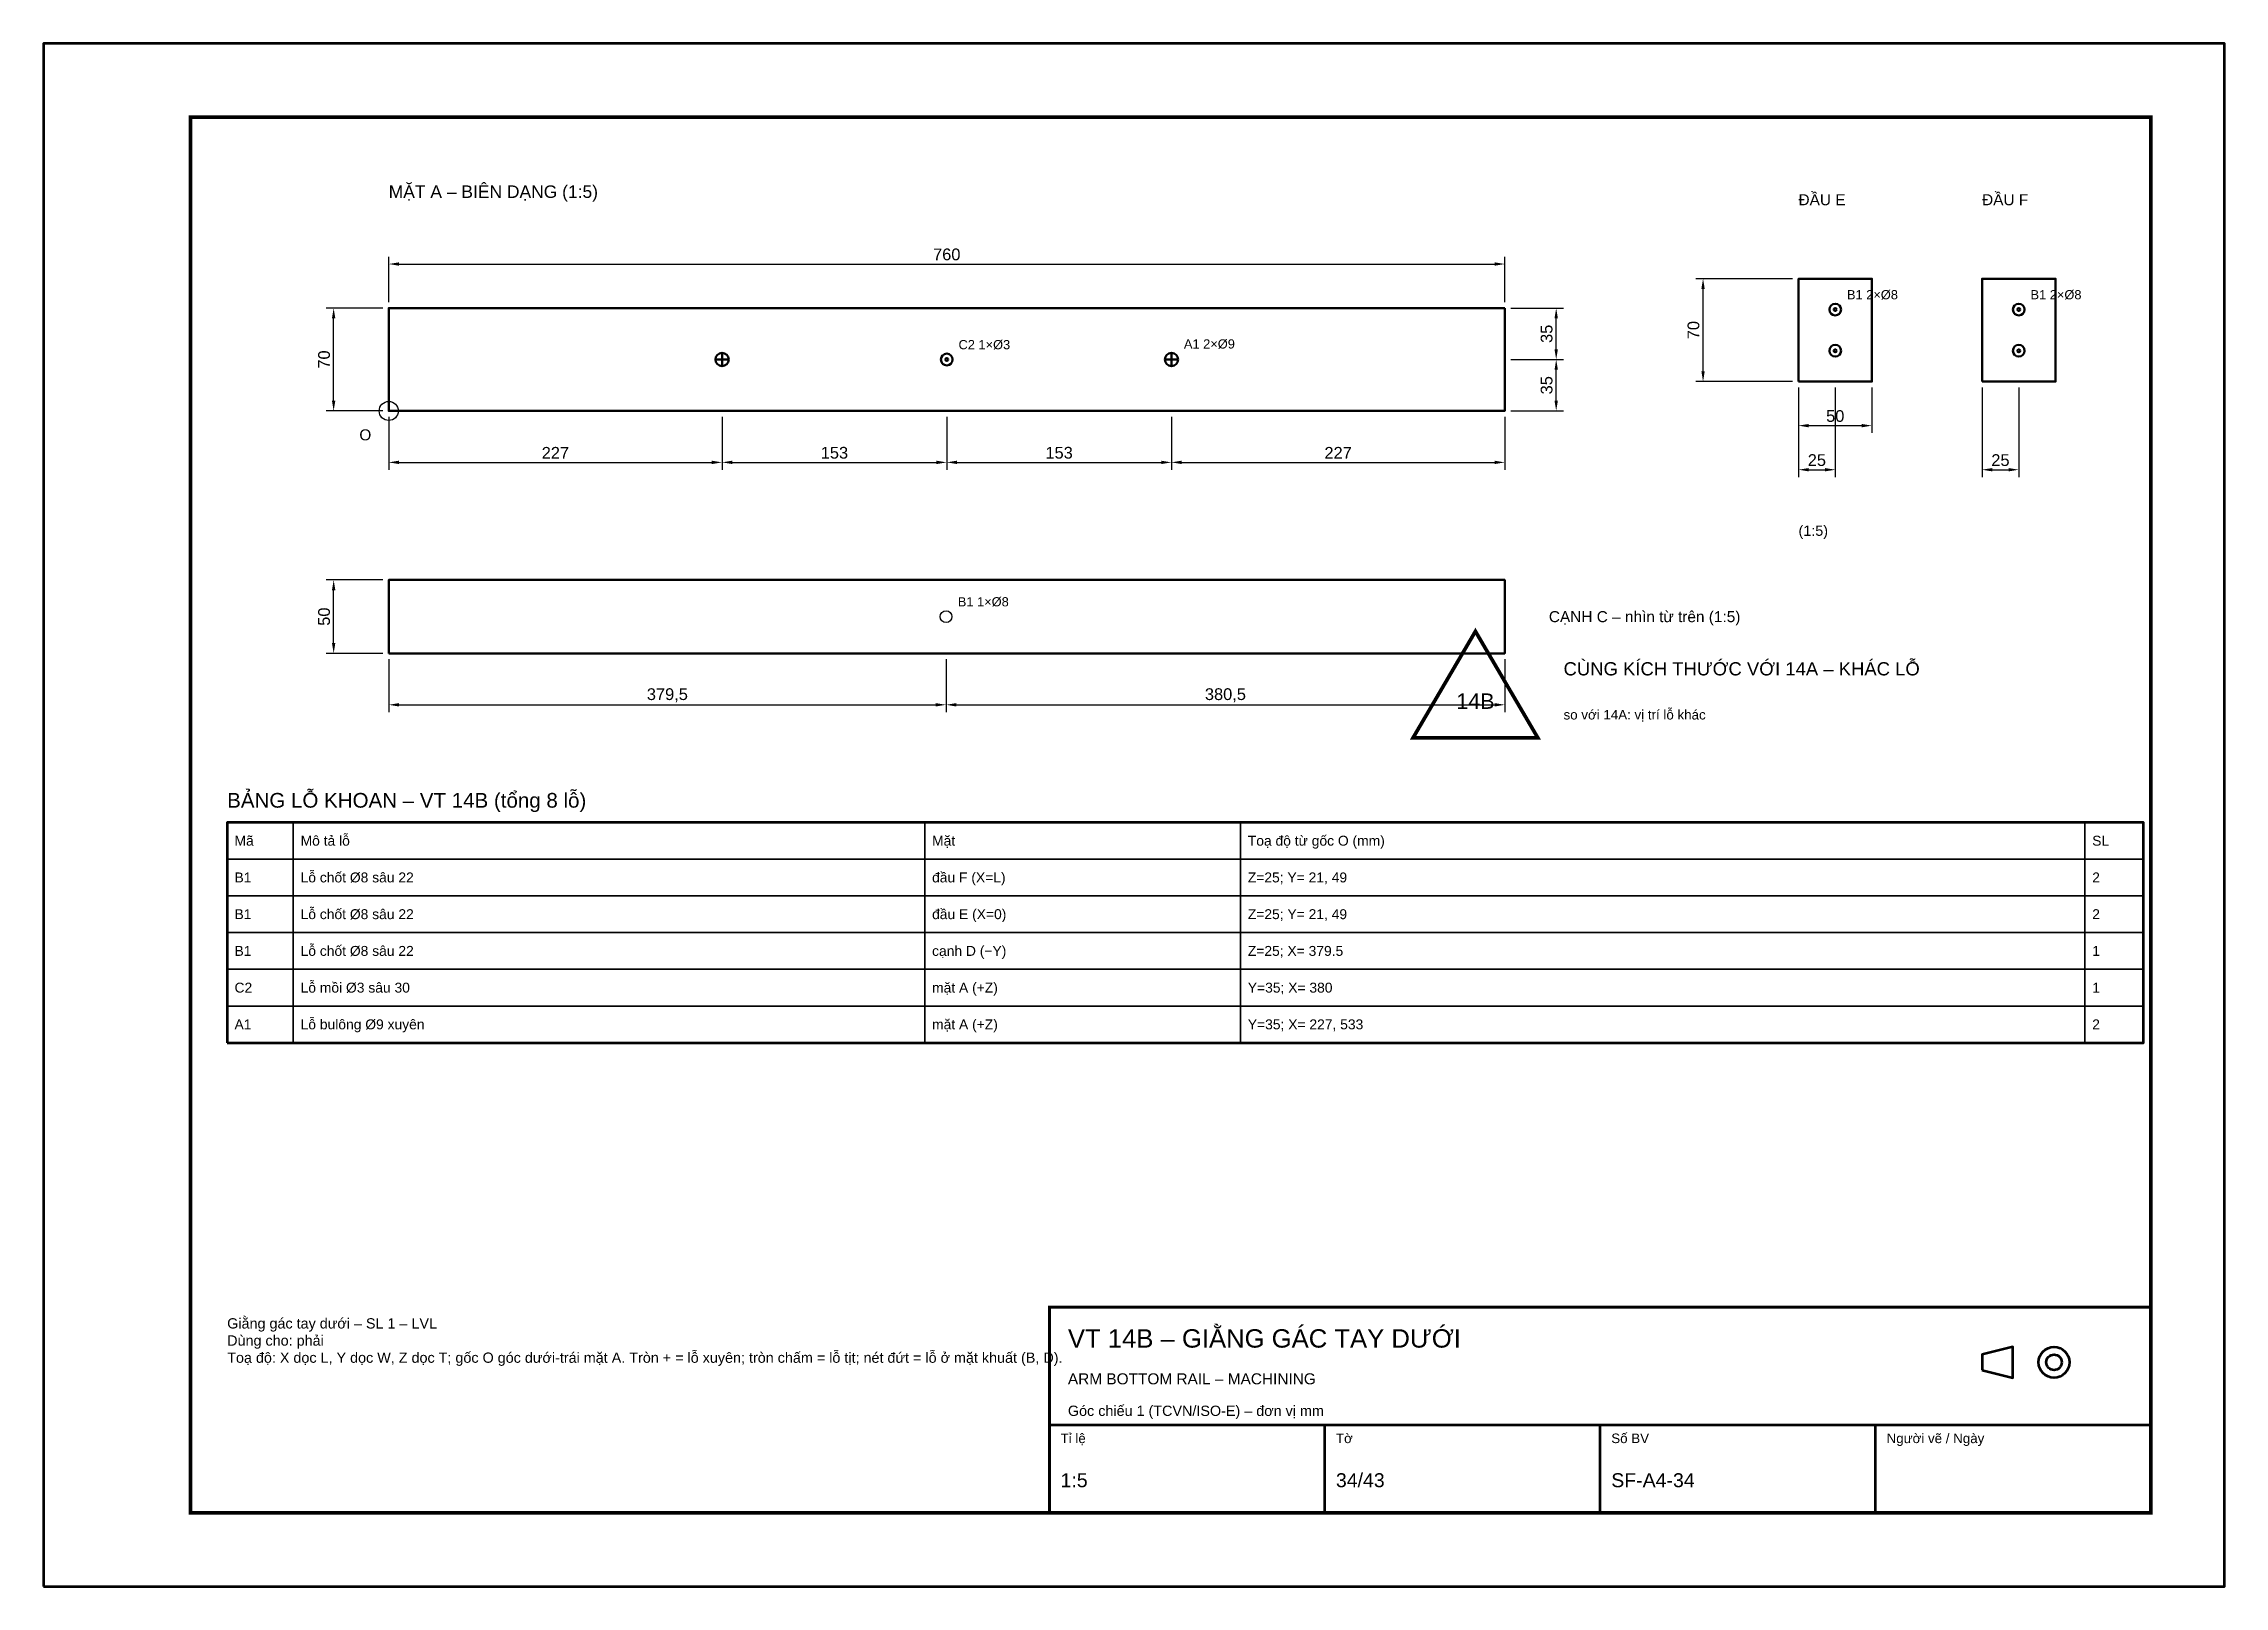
# Model space of a CAD drawing. Header units: millimetres. Extents: x 0 to 2970, y 0 to 2100.
import ezdxf
from ezdxf.enums import TextEntityAlignment as Align

# ---------------------------------------------------------------- set-up
doc = ezdxf.new("R2010")
doc.units = ezdxf.units.MM
doc.header["$LTSCALE"] = 10
for name, color, linetype, lineweight in [('0-KHUNG-BANVE', 7, 'CONTINUOUS', 70), ('1-NET-THAY', 7, 'CONTINUOUS', 50), ('10-PHU-KIEN', 1, 'CONTINUOUS', 25), ('2-NET-KHUAT', 8, 'Continuous', 25), ('3-KICH-THUOC', 1, 'CONTINUOUS', 18), ('6-CHU', 7, 'CONTINUOUS', 25), ('7-BANG-KE', 7, 'CONTINUOUS', 25)]:
    doc.layers.add(name, color=color, linetype=linetype, lineweight=lineweight)
doc.styles.add('VN', font='arial.ttf')
doc.dimstyles.new('A4', dxfattribs={"dimscale": 10, "dimtxt": 1.6, "dimasz": 1.4, "dimexe": 1, "dimexo": 0.8, "dimgap": 0.5, "dimtad": 1, "dimdec": 1, "dimtxsty": 'VN', "dimcen": 2.5, "dimclrd": 1, "dimclre": 1, "dimclrt": 7, "dimazin": 3, "dimtfac": 1, "dimtmove": 0, "dimatfit": 3})

msp = doc.modelspace()

# ---------------------------------------------------------------- linework, layer by layer
at = {"layer": '0-KHUNG-BANVE'}
for p, q in [((1370, 220), (2870, 220)), ((1745, 100), (1745, 220)), ((2120, 100), (2120, 220)), ((2495, 100), (2495, 220))]:
    msp.add_line(p, q, dxfattribs=at)
for points in [[(0, 0), (2970, 0), (2970, 2100), (0, 2100)], [(250, 740), (2860, 740), (2860, 1040), (250, 1040)], [(2640, 294.5), (2682, 284), (2682, 326), (2640, 315.5)]]:
    msp.add_lwpolyline(points, close=True, dxfattribs=at)
for points, const_width in [([(200, 100), (2870, 100), (2870, 2000), (200, 2000)], 5), ([(1370, 100), (2870, 100), (2870, 380), (1370, 380)], 4)]:
    msp.add_lwpolyline(points, close=True, dxfattribs=dict(at, const_width=const_width))
for radius in [21, 10.5]:
    msp.add_circle((2738, 305), radius, dxfattribs=at)
at = {"layer": '1-NET-THAY'}
for p, q in [((915, 1670), (933, 1670)), ((924, 1661), (924, 1679)), ((1527, 1670), (1545, 1670)), ((1536, 1661), (1536, 1679))]:
    msp.add_line(p, q, dxfattribs=at)
for points in [[(2390, 1640), (2490, 1640), (2490, 1780), (2390, 1780)], [(2640, 1640), (2740, 1640), (2740, 1780), (2640, 1780)], [(1990, 1740), (470, 1740), (470, 1600), (1990, 1600)], [(470, 1270), (1990, 1270), (1990, 1370), (470, 1370)]]:
    msp.add_lwpolyline(points, close=True, dxfattribs=at)
for centre, radius in [((2440, 1738), 8), ((2440, 1738), 2), ((2690, 1738), 8), ((2690, 1738), 2), ((924, 1670), 9), ((1230, 1670), 8), ((1230, 1670), 2), ((1536, 1670), 9), ((2440, 1682), 8), ((2440, 1682), 2), ((2690, 1682), 8), ((2690, 1682), 2)]:
    msp.add_circle(centre, radius, dxfattribs=at)
at = {"layer": '10-PHU-KIEN', "const_width": 5}
msp.add_lwpolyline([(1950, 1300), (1865, 1155), (2035, 1155)], close=True, dxfattribs=at)
at = {"layer": '10-PHU-KIEN'}
msp.add_circle((470, 1600), 13, dxfattribs=at)
at = {"layer": '2-NET-KHUAT'}
msp.add_circle((1229.03, 1320), 8, dxfattribs=at)
at = {"layer": '7-BANG-KE'}
for points in [[(250, 990), (340, 990), (340, 1040), (250, 1040)], [(340, 990), (1200, 990), (1200, 1040), (340, 1040)], [(1200, 990), (1630, 990), (1630, 1040), (1200, 1040)], [(1630, 990), (2780, 990), (2780, 1040), (1630, 1040)], [(2780, 990), (2860, 990), (2860, 1040), (2780, 1040)], [(250, 940), (340, 940), (340, 990), (250, 990)], [(340, 940), (1200, 940), (1200, 990), (340, 990)], [(1200, 940), (1630, 940), (1630, 990), (1200, 990)], [(1630, 940), (2780, 940), (2780, 990), (1630, 990)], [(2780, 940), (2860, 940), (2860, 990), (2780, 990)], [(250, 890), (340, 890), (340, 940), (250, 940)], [(340, 890), (1200, 890), (1200, 940), (340, 940)], [(1200, 890), (1630, 890), (1630, 940), (1200, 940)], [(1630, 890), (2780, 890), (2780, 940), (1630, 940)], [(2780, 890), (2860, 890), (2860, 940), (2780, 940)], [(250, 840), (340, 840), (340, 890), (250, 890)], [(340, 840), (1200, 840), (1200, 890), (340, 890)], [(1200, 840), (1630, 840), (1630, 890), (1200, 890)], [(1630, 840), (2780, 840), (2780, 890), (1630, 890)], [(2780, 840), (2860, 840), (2860, 890), (2780, 890)], [(250, 790), (340, 790), (340, 840), (250, 840)], [(340, 790), (1200, 790), (1200, 840), (340, 840)], [(1200, 790), (1630, 790), (1630, 840), (1200, 840)], [(1630, 790), (2780, 790), (2780, 840), (1630, 840)], [(2780, 790), (2860, 790), (2860, 840), (2780, 840)], [(250, 740), (340, 740), (340, 790), (250, 790)], [(340, 740), (1200, 740), (1200, 790), (340, 790)], [(1200, 740), (1630, 740), (1630, 790), (1200, 790)], [(1630, 740), (2780, 740), (2780, 790), (1630, 790)], [(2780, 740), (2860, 740), (2860, 790), (2780, 790)]]:
    msp.add_lwpolyline(points, close=True, dxfattribs=at)

# ---------------------------------------------------------------- texts
at = {"layer": '10-PHU-KIEN', "style": 'VN'}
for s, height, p in [('B1 2×%%c8', 12.5, (2456, 1752)), ('B1 2×%%c8', 12.5, (2706, 1752)), ('C2 1×%%c3', 12.5, (1246, 1684)), ('A1 2×%%c9', 12.5, (1553, 1685)), ('O', 15, (430, 1560)), ('B1 1×%%c8', 12.5, (1245.03, 1334))]:
    msp.add_text(s, height=height, dxfattribs=at).set_placement(p)
msp.add_text('14B', height=21, dxfattribs=at).set_placement((1950, 1205), align=Align.MIDDLE_CENTER)
at = {"layer": '6-CHU', "style": 'VN'}
for s, height, p in [('MẶT A – BIÊN DẠNG (1:5)', 17, (470, 1890)), ('ĐẦU E', 15, (2390, 1880)), ('ĐẦU F', 15, (2640, 1880)), ('(1:5)', 14, (2390, 1430)), ('so với 14A: vị trí lỗ khác', 13, (2070, 1180)), ('VT 14B – GIẰNG GÁC TAY DƯỚI', 25, (1395, 325)), ('ARM BOTTOM RAIL – MACHINING', 15, (1395, 275)), ('Góc chiếu 1 (TCVN/ISO-E) – đơn vị mm', 14, (1395, 232)), ('Tỉ lệ', 13, (1385, 195)), ('Tờ', 13, (1760, 195)), ('Số BV', 13, (2135, 195)), ('Người vẽ / Ngày', 13, (2510, 195)), ('1:5', 19, (1385, 135)), ('34/43', 19, (1760, 135)), ('SF-A4-34', 19, (2135, 135))]:
    msp.add_text(s, height=height, dxfattribs=at).set_placement(p)
msp.add_text('CẠNH C – nhìn từ trên (1:5)', height=15, dxfattribs=at).set_placement((2050, 1320), align=Align.MIDDLE_LEFT)
at = {"layer": '6-CHU', "color": 1, "style": 'VN'}
msp.add_text('CÙNG KÍCH THƯỚC VỚI 14A – KHÁC LỖ', height=18, dxfattribs=at).set_placement((2070, 1240))
at = {"layer": '6-CHU', "insert": (250, 365), "char_height": 14, "width": 1080, "attachment_point": 1, "style": 'VN'}
msp.add_mtext('Giằng gác tay dưới – SL 1 – LVL\\PDùng cho: phải\\PToạ độ: X dọc L, Y dọc W, Z dọc T; gốc O góc dưới-trái mặt A. Tròn + = lỗ xuyên; tròn chấm = lỗ tịt; nét đứt = lỗ ở mặt khuất (B, D).', dxfattribs=at)
at = {"layer": '7-BANG-KE', "style": 'VN'}
msp.add_text('BẢNG LỖ KHOAN – VT 14B (tổng 8 lỗ)', height=20, dxfattribs=at).set_placement((250, 1060))
for s, p in [('Mã', (260, 1015)), ('Mô tả lỗ', (350, 1015)), ('Mặt', (1210, 1015)), ('Toạ độ từ gốc O (mm)', (1640, 1015)), ('SL', (2790, 1015)), ('B1', (260, 965)), ('Lỗ chốt %%c8 sâu 22', (350, 965)), ('đầu F (X=L)', (1210, 965)), ('Z=25; Y= 21, 49', (1640, 965)), ('2', (2790, 965)), ('B1', (260, 915)), ('Lỗ chốt %%c8 sâu 22', (350, 915)), ('đầu E (X=0)', (1210, 915)), ('Z=25; Y= 21, 49', (1640, 915)), ('2', (2790, 915)), ('B1', (260, 865)), ('Lỗ chốt %%c8 sâu 22', (350, 865)), ('cạnh D (−Y)', (1210, 865)), ('Z=25; X= 379.5', (1640, 865)), ('1', (2790, 865)), ('C2', (260, 815)), ('Lỗ mồi %%c3 sâu 30', (350, 815)), ('mặt A (+Z)', (1210, 815)), ('Y=35; X= 380', (1640, 815)), ('1', (2790, 815)), ('Lỗ bulông %%c9 xuyên', (350, 765)), ('mặt A (+Z)', (1210, 765)), ('A1', (260, 765)), ('Y=35; X= 227, 533', (1640, 765)), ('2', (2790, 765))]:
    msp.add_text(s, height=13.5, dxfattribs=at).set_placement(p, align=Align.MIDDLE_LEFT)

# ---------------------------------------------------------------- dimensions: what is measured, and where the dimension line sits
at = {"layer": '3-KICH-THUOC'}
for base, p1, p2 in [((470, 1800), (470, 1740), (1990, 1740)), ((2390, 1580), (2390, 1640), (2490, 1640)), ((2390, 1520), (2390, 1640), (2440, 1640)), ((2640, 1520), (2640, 1640), (2690, 1640)), ((470, 1530), (470, 1600), (924, 1600)), ((924, 1530), (924, 1600), (1230, 1600)), ((1230, 1530), (1230, 1600), (1536, 1600)), ((1536, 1530), (1536, 1600), (1990, 1600)), ((470, 1200), (470, 1270), (1229, 1270)), ((1229, 1200), (1229, 1270), (1990, 1270))]:
    msp.add_linear_dim(base=base, p1=p1, p2=p2, dimstyle='A4', override={"dimlfac": 0.5}, dxfattribs=at).render()
for base, p1, p2 in [((2260, 1640), (2390, 1640), (2390, 1780)), ((395, 1600), (470, 1600), (470, 1740)), ((2060, 1670), (1990, 1670), (1990, 1740)), ((2060, 1600), (1990, 1600), (1990, 1670)), ((395, 1270), (470, 1270), (470, 1370))]:
    msp.add_linear_dim(base=base, p1=p1, p2=p2, angle=90, dimstyle='A4', override={"dimlfac": 0.5}, dxfattribs=at).render()

doc.saveas('drawing.dxf')
